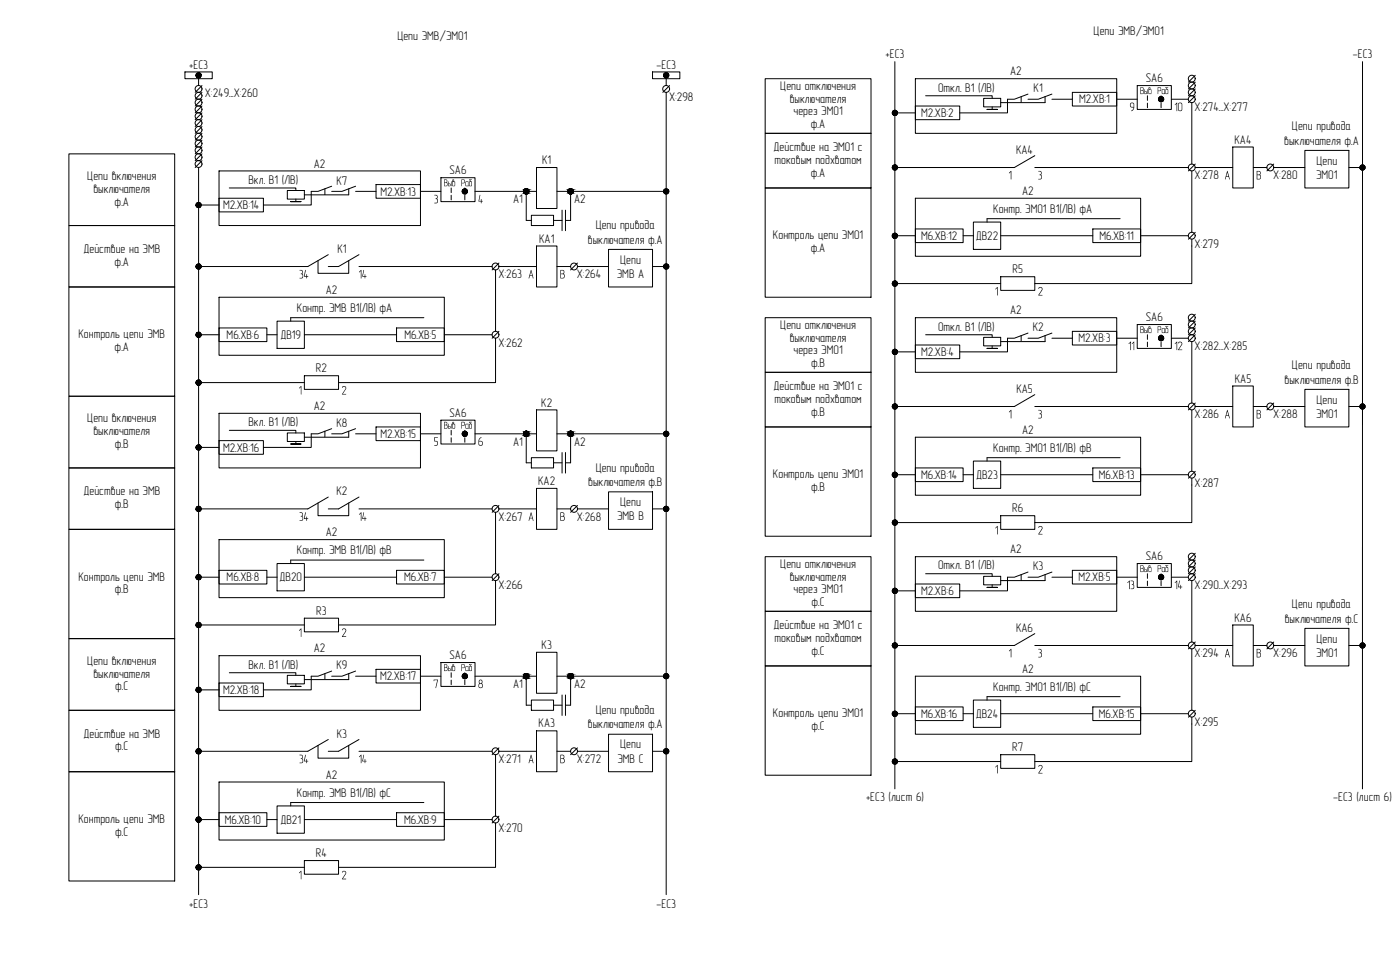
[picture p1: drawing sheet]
<svg xmlns="http://www.w3.org/2000/svg" width="410mm" height="287mm" viewBox="0 0 410 287" stroke-linecap="round" stroke-linejoin="round" font-family="sans-serif">
<defs><g id="words">
<g font-size="3.7">
<text x="116.4" y="11.8">Цепи ЭМВ/ЭМО1</text>
<text x="320.4" y="10.3">Цепи ЭМВ/ЭМО1</text>
<text x="259.4" y="17.1">+EC3</text>
<text x="396.4" y="17.1">-EC3</text>
<text x="55.5" y="20.1">+EC3</text>
<text x="192.4" y="20.1">-EC3</text>
<text x="296" y="22.1">A2</text>
<text x="60" y="28.6">X:249...X:260</text>
<text x="196" y="29.6">X:298</text>
<text x="228.6" y="26.3">Цепи отключения</text>
<text x="274.8" y="26.8">Откл. B1 (ЛВ)</text>
<text x="302.8" y="27.1">K1</text>
<text x="335.7" y="24.1">SA6</text>
<text x="231.4" y="30.1">выключателя</text>
<text x="232.5" y="33.8">через ЭМО1</text>
<text x="269.9" y="34.3">М2.XВ:2</text>
<text x="316.2" y="30.3">М2.XВ:1</text>
<text x="330.9" y="32.6">9</text>
<text x="344" y="32.6">10</text>
<text x="350" y="32.6">X:274...X:277</text>
<text x="237.6" y="37.6">ф.А</text>
<text x="378.5" y="38.2">Цепи привода</text>
<text x="226.6" y="44.2">Действие на ЭМО1 с</text>
<text x="226.9" y="48">токовым подхватом</text>
<text x="297.7" y="45.1">KA4</text>
<text x="361.7" y="42.1">KA4</text>
<text x="376.2" y="42.3">выключателя ф.А</text>
<text x="25.6" y="52.7">Цепи включения</text>
<text x="72.8" y="53.8">Вкл. B1 (ЛВ)</text>
<text x="92" y="49.1">A2</text>
<text x="131.7" y="51.1">SA6</text>
<text x="158.8" y="48.1">K1</text>
<text x="237.6" y="51.7">ф.А</text>
<text x="295.4" y="52.6">1</text>
<text x="304" y="52.6">3</text>
<text x="350" y="52.6">X:278</text>
<text x="358.7" y="52.6">А</text>
<text x="368" y="52.6">B</text>
<text x="373" y="52.6">X:280</text>
<text x="385.6" y="52.4">ЭМО1</text>
<text x="385.7" y="48.2">Цепи</text>
<text x="27.4" y="56.5">выключателя</text>
<text x="98.6" y="54.1">K7</text>
<text x="111.5" y="57.3">М2.XВ:13</text>
<text x="127.1" y="59.6">3</text>
<text x="140" y="59.6">4</text>
<text x="150.3" y="59.6">A1</text>
<text x="168.2" y="59.6">A2</text>
<text x="299.5" y="57.1">A2</text>
<text x="33.6" y="60.2">ф.А</text>
<text x="65.4" y="61.3">М2.XВ:14</text>
<text x="291" y="62.3">Контр. ЭМО1 В1(ЛВ) фА</text>
<text x="157.9" y="71.1">KA1</text>
<text x="172.2" y="71.3">выключателя ф.А</text>
<text x="174.5" y="67.2">Цепи привода</text>
<text x="226.5" y="70.1">Контроль цепи ЭМО1</text>
<text x="269.8" y="70.3">M6.XВ:12</text>
<text x="285.9" y="70.2">ДВ22</text>
<text x="322.1" y="70.3">M6.XВ:11</text>
<text x="24.4" y="74.1">Действие на ЭМВ</text>
<text x="33.6" y="77.8">ф.А</text>
<text x="98.8" y="74.1">K1</text>
<text x="181.7" y="77.2">Цепи</text>
<text x="237.6" y="73.8">ф.А</text>
<text x="350" y="72.6">X:279</text>
<text x="87.6" y="81.6">34</text>
<text x="105" y="81.6">14</text>
<text x="146" y="81.6">X:263</text>
<text x="154.7" y="81.6">А</text>
<text x="164" y="81.6">B</text>
<text x="169" y="81.6">X:264</text>
<text x="180.7" y="81.4">ЭМВ А</text>
<text x="296.6" y="80.1">R5</text>
<text x="95.5" y="86.1">A2</text>
<text x="291.4" y="86.6">1</text>
<text x="304" y="86.6">2</text>
<text x="87" y="91.3">Контр. ЭМВ В1(ЛВ) фА</text>
<text x="296" y="92.1">A2</text>
<text x="335.7" y="94.1">SA6</text>
<text x="23" y="99.1">Контроль цепи ЭМВ</text>
<text x="66.4" y="99.3">M6.XВ:6</text>
<text x="82.1" y="99.2">ДВ19</text>
<text x="118.5" y="99.3">M6.XВ:5</text>
<text x="146" y="101.6">X:262</text>
<text x="228.6" y="96.3">Цепи отключения</text>
<text x="231.4" y="100.1">выключателя</text>
<text x="274.8" y="96.8">Откл. B1 (ЛВ)</text>
<text x="302.6" y="97.1">K2</text>
<text x="316" y="100.3">М2.XВ:3</text>
<text x="33.6" y="102.8">ф.А</text>
<text x="232.5" y="103.8">через ЭМО1</text>
<text x="237.7" y="107.6">ф.В</text>
<text x="269.9" y="104.3">М2.XВ:4</text>
<text x="330.4" y="102.6">11</text>
<text x="344" y="102.6">12</text>
<text x="350" y="102.6">X:282...X:285</text>
<text x="92.6" y="109.1">R2</text>
<text x="361.8" y="112.1">KA5</text>
<text x="376.3" y="112.3">выключателя ф.В</text>
<text x="378.5" y="108.2">Цепи привода</text>
<text x="87.4" y="115.6">1</text>
<text x="100" y="115.6">2</text>
<text x="158.6" y="119.1">K2</text>
<text x="226.6" y="114.2">Действие на ЭМО1 с</text>
<text x="226.9" y="118">токовым подхватом</text>
<text x="297.8" y="115.1">KA5</text>
<text x="385.7" y="118.2">Цепи</text>
<text x="25.6" y="123.7">Цепи включения</text>
<text x="72.8" y="124.8">Вкл. B1 (ЛВ)</text>
<text x="92" y="120.1">A2</text>
<text x="98.6" y="125.1">K8</text>
<text x="131.7" y="122">SA6</text>
<text x="237.7" y="121.7">ф.В</text>
<text x="295.4" y="122.6">1</text>
<text x="304" y="122.6">3</text>
<text x="350" y="122.6">X:286</text>
<text x="358.7" y="122.6">А</text>
<text x="368" y="122.6">B</text>
<text x="373" y="122.6">X:288</text>
<text x="385.6" y="122.4">ЭМО1</text>
<text x="27.4" y="127.4">выключателя</text>
<text x="33.7" y="131.2">ф.B</text>
<text x="111.5" y="128.3">М2.XВ:15</text>
<text x="127.1" y="130.6">5</text>
<text x="140" y="130.6">6</text>
<text x="150.3" y="130.6">A1</text>
<text x="168.2" y="130.6">A2</text>
<text x="299.5" y="127.1">A2</text>
<text x="65.4" y="132.3">М2.XВ:16</text>
<text x="291" y="132.3">Контр. ЭМО1 В1(ЛВ) фВ</text>
<text x="157.7" y="142.1">KA2</text>
<text x="172.3" y="142.3">выключателя ф.В</text>
<text x="174.5" y="138.2">Цепи привода</text>
<text x="226.5" y="140.1">Контроль цепи ЭМО1</text>
<text x="237.7" y="143.8">ф.В</text>
<text x="269.9" y="140.3">M6.XВ:14</text>
<text x="286" y="140.2">ДВ23</text>
<text x="321.9" y="140.3">M6.XВ:13</text>
<text x="350" y="142.6">X:287</text>
<text x="24.4" y="145.1">Действие на ЭМВ</text>
<text x="33.7" y="148.8">ф.B</text>
<text x="98.6" y="145.1">K2</text>
<text x="181.7" y="148.2">Цепи</text>
<text x="87.6" y="152.6">34</text>
<text x="105" y="152.6">14</text>
<text x="146" y="152.6">X:267</text>
<text x="154.7" y="152.6">А</text>
<text x="164" y="152.6">B</text>
<text x="169" y="152.6">X:268</text>
<text x="180.8" y="152.4">ЭМВ В</text>
<text x="296.6" y="150.1">R6</text>
<text x="95.5" y="157.1">A2</text>
<text x="291.4" y="156.6">1</text>
<text x="304" y="156.6">2</text>
<text x="87" y="162.4">Контр. ЭМВ В1(ЛВ) фВ</text>
<text x="228.6" y="166.3">Цепи отключения</text>
<text x="274.8" y="166.8">Откл. B1 (ЛВ)</text>
<text x="296" y="162.1">A2</text>
<text x="302.7" y="167">K3</text>
<text x="335.7" y="164">SA6</text>
<text x="23" y="170.1">Контроль цепи ЭМВ</text>
<text x="33.7" y="173.8">ф.B</text>
<text x="66.4" y="170.3">M6.XВ:8</text>
<text x="81.9" y="170.2">ДВ20</text>
<text x="118.4" y="170.3">M6.XВ:7</text>
<text x="146" y="172.6">X:266</text>
<text x="231.4" y="170.1">выключателя</text>
<text x="232.5" y="173.8">через ЭМО1</text>
<text x="316" y="170.3">М2.XВ:5</text>
<text x="330.1" y="172.6">13</text>
<text x="344" y="172.6">14</text>
<text x="350" y="172.6">X:290...X:293</text>
<text x="237.8" y="177.6">ф.C</text>
<text x="269.9" y="174.3">М2.XВ:6</text>
<text x="378.5" y="178.2">Цепи привода</text>
<text x="92.7" y="180">R3</text>
<text x="226.6" y="184.2">Действие на ЭМО1 с</text>
<text x="297.7" y="185.1">KA6</text>
<text x="361.7" y="182.1">KA6</text>
<text x="376.4" y="182.3">выключателя ф.С</text>
<text x="87.4" y="186.6">1</text>
<text x="92" y="191.1">A2</text>
<text x="100" y="186.6">2</text>
<text x="158.7" y="190.1">K3</text>
<text x="226.9" y="188">токовым подхватом</text>
<text x="237.8" y="191.7">ф.C</text>
<text x="385.7" y="188.2">Цепи</text>
<text x="25.6" y="194.7">Цепи включения</text>
<text x="72.8" y="195.8">Вкл. B1 (ЛВ)</text>
<text x="98.6" y="196">K9</text>
<text x="131.7" y="193">SA6</text>
<text x="295.4" y="192.6">1</text>
<text x="299.5" y="197">A2</text>
<text x="304" y="192.6">3</text>
<text x="350" y="192.6">X:294</text>
<text x="358.7" y="192.6">А</text>
<text x="368" y="192.6">B</text>
<text x="373" y="192.6">X:296</text>
<text x="385.6" y="192.4">ЭМО1</text>
<text x="27.4" y="198.4">выключателя</text>
<text x="33.8" y="202.2">ф.С</text>
<text x="65.4" y="203.3">М2.XВ:18</text>
<text x="111.4" y="199.3">М2.XВ:17</text>
<text x="126.9" y="201.6">7</text>
<text x="140" y="201.6">8</text>
<text x="150.3" y="201.6">A1</text>
<text x="168.2" y="201.6">A2</text>
<text x="291" y="202.3">Контр. ЭМО1 В1(ЛВ) фС</text>
<text x="174.5" y="209.2">Цепи привода</text>
<text x="157.8" y="213">KA3</text>
<text x="172.2" y="213.3">выключателя ф.А</text>
<text x="226.5" y="210.1">Контроль цепи ЭМО1</text>
<text x="237.8" y="213.8">ф.C</text>
<text x="269.9" y="210.3">M6.XВ:16</text>
<text x="285.9" y="210.2">ДВ24</text>
<text x="321.9" y="210.3">M6.XВ:15</text>
<text x="350" y="212.6">X:295</text>
<text x="24.4" y="216.1">Действие на ЭМВ</text>
<text x="33.8" y="219.8">ф.С</text>
<text x="98.7" y="216.1">K3</text>
<text x="181.7" y="219.2">Цепи</text>
<text x="296.6" y="220.1">R7</text>
<text x="87.6" y="223.5">34</text>
<text x="105" y="223.5">14</text>
<text x="146" y="223.6">X:271</text>
<text x="154.7" y="223.5">А</text>
<text x="164" y="223.5">B</text>
<text x="169" y="223.6">X:272</text>
<text x="180.9" y="223.4">ЭМВ С</text>
<text x="291.4" y="226.5">1</text>
<text x="304" y="226.5">2</text>
<text x="87" y="233.3">Контр. ЭМВ В1(ЛВ) фС</text>
<text x="95.5" y="228.1">A2</text>
<text x="253.7" y="234.7">+EC3 (лист 6)</text>
<text x="390.6" y="234.7">-EC3 (лист 6)</text>
<text x="23" y="241.1">Контроль цепи ЭМВ</text>
<text x="33.8" y="244.8">ф.С</text>
<text x="65.9" y="241.3">M6.XВ:10</text>
<text x="82.1" y="241.2">ДВ21</text>
<text x="118.4" y="241.3">M6.XВ:9</text>
<text x="146" y="243.5">X:270</text>
<text x="92.6" y="251.1">R4</text>
<text x="87.4" y="257.6">1</text>
<text x="100" y="257.6">2</text>
<text x="55.5" y="266">+EC3</text>
<text x="192.4" y="266">-EC3</text>
</g>
<g font-size="2.9">
<text x="334" y="27.6">Выв</text>
<text x="339" y="27.6">Раб</text>
<text x="130" y="54.5">Выв</text>
<text x="135" y="54.5">Раб</text>
<text x="334" y="97.6">Выв</text>
<text x="339" y="97.6">Раб</text>
<text x="130" y="125.6">Выв</text>
<text x="135" y="125.6">Раб</text>
<text x="334" y="167.6">Выв</text>
<text x="339" y="167.6">Раб</text>
<text x="130" y="196.6">Выв</text>
<text x="135" y="196.6">Раб</text>
</g>
</g></defs>
<g fill="none" stroke="#000" stroke-width=".29">
<path d="M262.2 18.1v213M399.2 18.1v213M54.2 21.1h8v2h-8zM58.2 22.1v3M59.2 25.1l-2 2M59.2 27.1l-2 2M59.2 29.1l-2 2M59.2 31.1l-2 2M59.2 33.1l-2 2M59.2 35.1l-2 2M59.2 37.1l-2 2M59.2 39.1l-2 2"/>
<path d="M191.2 21.1h8v2h-8zM195.2 22.1v3M195.2 27.1v234.9M196.2 25.1l-2 2M224.2 23.1h31v16h-31zM224.2 39.1h31v16h-31zM262.2 33.1h6M268.2 31.1h13v4h-13zM268.2 23.1h59v16h-59zM271.2 28h19.5v.8M288.2 28.8h5v2.5h-5zM290.7 31.3v.7"/>
<path d="M292.2 32h-3h3M299.2 28.3v1.7M301.2 27.6l-4 1.5h-2v4h-14M306.2 28.3v1.8h-13M308.2 27.6l-4 1.5h-3M308.2 29.1h6M314.2 27.1h13v4h-13zM327.2 29.1h6M333.2 25.1h10v6.9h-10zM336.2 28v1.4M336.2 30.2v1.3M340.2 28v1.4"/>
<path d="M340.2 30.2v1.3M343.2 29.1h5M349.2 30.1v18M350.2 22.1l-2 2M350.2 24.1l-2 2M350.2 26.1l-2 2M350.2 28.1l-2 2M20.2 45.1h31v21h-31zM58.2 49.1v212.9M59.2 41.1l-2 2M59.2 43.1l-2 2M59.2 45.1l-2 2"/>
<path d="M59.2 47.1l-2 2M64.2 58.1h13v4h-13zM64.2 50.1h59v16h-59zM67.2 55.1h19.5v.7M84.2 55.8h5v2.5h-5zM86.7 58.3v.8M88.2 59.1h-3h3M95.2 55.3v1.7M97.2 54.5l-4 1.6h-2v4h-14M102.2 55.3v1.8h-13M104.2 54.5l-4 1.6h-3M104.2 56.1h6"/>
<path d="M110.2 54.1h13v4h-13zM123.2 56.1h6M129.2 52.1h10v7h-10zM132.2 55.1v1.3M132.2 57.2v1.3M136.2 55.1v1.3M136.2 57.2v1.3M139.2 56.1h18M154.2 56.1v8.5h1.5M157.2 49.1h6v12h-6zM163.2 56.1h32M167.2 56.1v8.5h-1.5"/>
<path d="M224.2 55.1h31v32h-31zM268.2 58.1h66v17h-66zM303.2 45.6l-6 3.5h-35M303.2 49.1h45M349.2 50.1v18M350.2 49.1h11M350.2 48.1l-2 2M361.2 43.1h6v12h-6zM367.2 49.1h4M373.2 49.1h9.1M373.2 48.1l-2 2M382.3 44.1h12.9v11h-12.9z"/>
<path d="M395.2 49.1h4M20.2 66.1h31v18h-31zM58.2 60.1h6M93.2 76.3v3.8h9v-3.8M96.2 74.6l-6 3.5h-32M105.2 74.6l-6 3.5h-3M105.2 78.1h39M145.2 79.1v18M146.2 78.1h11M146.2 77l-2 2.1M155.7 63.1h6.5v3h-6.5zM157.2 72.1h6v12h-6z"/>
<path d="M162.2 64.6h2.5M163.2 78.1h4M164.7 61.6v6M165.7 61.6v6M169.2 78.1h9.1M169.2 77l-2 2.1M178.3 73h12.9v11.1h-12.9zM191.2 78.1h4M262.2 69h6M268.2 67.1h14v4h-14zM282.2 69h3M285.2 65h8v8h-8z"/>
<path d="M293.2 69h27M320.2 67.1h14v4h-14zM328.2 64.1h-39v.9M334.2 69h14M349.2 70.1v13h-46M350.2 68.1l-2 2M20.2 84.1h31v32h-31zM58.2 98h6M64.2 87.1h66v17h-66zM64.2 96.1h14v4h-14zM78.2 98h3M81.2 94.1h8v7.9h-8z"/>
<path d="M89.2 98h27M116.2 96.1h14v4h-14zM124.2 93.1h-39v1M130.2 98h14M145.2 99.1v13h-46M146.2 97.1l-2 2M224.2 93.1h31v16h-31zM262.2 83.1h31M268.2 93.1h59v16h-59zM271.2 98h19.5v.8M288.2 98.8h5v2.5h-5zM293.2 81h10v4.1h-10z"/>
<path d="M299.2 98.3v1.7M301.2 97.6l-4 1.5h-2v4h-14M306.2 98.3v1.8h-13M308.2 97.6l-4 1.5h-3M308.2 99.1h6M314.2 97.1h13v4h-13zM327.2 99.1h6M333.2 95.1h10v6.9h-10zM336.2 98v1.4M340.2 98v1.4M343.2 99.1h5M350.2 92.1l-2 2"/>
<path d="M350.2 94.1l-2 2M350.2 96.1l-2 1.9M350.2 98l-2 2.1M20.2 116.1h31v21h-31zM58.2 112.1h31M89.2 110h10v4h-10zM224.2 109.1h31v16h-31zM262.2 103.1h6M268.2 101.1h13v4h-13zM290.7 101.3v.7M292.2 102h-3h3M303.2 115.6l-6 3.5h-35"/>
<path d="M303.2 119.1h45M336.2 100.2v1.3M340.2 100.2v1.3M349.2 100.1v17.9M350.2 119.1h11M350.2 118l-2 2.1M361.2 113.1h6v12h-6zM367.2 119.1h4M373.2 119.1h9.1M373.2 118l-2 2.1M382.3 114h12.9v11.1h-12.9zM395.2 119.1h4"/>
<path d="M20.2 137.1h31v17.9h-31zM58.2 131h6M64.2 129.1h13v4h-13zM64.2 121.1h59v16h-59zM67.2 126h19.5v.8M84.2 126.8h5v2.5h-5zM86.7 129.3v.8M88.2 130.1h-3h3M95.2 126.3v1.7M97.2 125.6l-4 1.5h-2v3.9h-14M102.2 126.3v1.8h-13M104.2 125.6l-4 1.5h-3"/>
<path d="M104.2 127.1h6M110.2 125.1h13v4h-13zM123.2 127.1h6M129.2 123.1h10v7h-10zM132.2 126v1.4M132.2 128.2v1.3M136.2 126v1.4M136.2 128.2v1.3M139.2 127.1h18M154.2 127.1v8.5h1.5M155.7 134.1h6.5v3h-6.5zM157.2 120.1h6v12h-6z"/>
<path d="M162.2 135.6h2.5M163.2 127.1h32M164.7 132.5v6.1M165.7 132.5v6.1M167.2 127.1v8.5h-1.5M224.2 125.1h31v32h-31zM262.2 139h6M268.2 128.1h66v17h-66zM268.2 137.1h14v4h-14zM282.2 139h3M285.2 135h8v8h-8zM293.2 139h27"/>
<path d="M320.2 137.1h14v4h-14zM328.2 134.1h-39v.9M334.2 139h14M349.2 120.1v18M350.2 138.1l-2 2M20.2 155h31v32.1h-31zM64.2 158.1h66v17h-66zM93.2 147.3v3.7h9v-3.7M96.2 145.6l-6 3.5h-32M105.2 145.6l-6 3.5h-3M105.2 149.1h39M145.2 150.1v17.9"/>
<path d="M146.2 149.1h11M146.2 148.1l-2 2M157.2 143h6v12h-6zM163.2 149.1h4M169.2 149.1h9.1M169.2 148.1l-2 2M178.3 144.1h12.9v10.9h-12.9zM191.2 149.1h4M262.2 153.1h31M293.2 151h10v4h-10zM349.2 140.1v13h-46M58.2 169.1h6"/>
<path d="M64.2 167h14v4.1h-14zM78.2 169.1h3M81.2 165.1h8v8h-8zM89.2 169.1h27M116.2 167h14v4.1h-14zM124.2 164h-39v1.1M130.2 169.1h14M145.2 170.1v13h-46M146.2 168l-2 2.1M224.2 163h31v16.1h-31zM224.2 179.1h31v16h-31zM262.2 173.1h6"/>
<path d="M268.2 171.1h13v4h-13zM268.2 163h59v16.1h-59zM271.2 168h19.5v.8M288.2 168.8h5v2.5h-5zM290.7 171.3v.7M292.2 172h-3h3M299.2 168.3v1.7M301.2 167.6l-4 1.5h-2v4h-14M306.2 168.3v1.8h-13M308.2 167.6l-4 1.5h-3M308.2 169.1h6M314.2 167h13v4.1h-13z"/>
<path d="M327.2 169.1h6M333.2 165.1h10v6.9h-10zM336.2 168v1.4M336.2 170.2v1.3M340.2 168v1.4M340.2 170.2v1.3M343.2 169.1h5M349.2 170.1v17.9M350.2 162.1l-2 1.9M350.2 164l-2 2.1M350.2 166.1l-2 1.9M350.2 168l-2 2.1"/>
<path d="M20.2 187.1h31v20.9h-31zM58.2 183.1h31M64.2 192h59v16h-59zM67.2 197h19.5v.8M84.2 197.8h5v2.5h-5zM89.2 181.1h10v4h-10zM95.2 197.3v1.7M97.2 196.6l-4 1.5h-2v4h-14M102.2 197.3v1.8h-13M104.2 196.6l-4 1.5h-3M104.2 198.1h6M110.2 196h13v4h-13z"/>
<path d="M123.2 198.1h6M129.2 194.1h10v6.9h-10zM132.2 197v1.4M132.2 199.2v1.3M136.2 197v1.4M136.2 199.2v1.3M139.2 198.1h18M154.2 198.1v8.4h1.5M157.2 191.1h6v12h-6zM163.2 198.1h32M167.2 198.1v8.4h-1.5M224.2 195.1h31v32h-31z"/>
<path d="M268.2 198.1h66v17h-66zM303.2 185.6l-6 3.5h-35M303.2 189.1h45M349.2 190.1v17.9M350.2 189.1h11M350.2 188l-2 2.1M361.2 183.1h6v12h-6zM367.2 189.1h4M373.2 189.1h9.1M373.2 188l-2 2.1M382.3 184h12.9v11.1h-12.9zM395.2 189.1h4"/>
<path d="M20.2 208h31v18h-31zM58.2 202.1h6M64.2 200h13v4h-13zM86.7 200.3v.7M88.2 201h-3h3M93.2 218.3v3.8h9v-3.8M96.2 216.6l-6 3.5h-32M105.2 216.6l-6 3.5h-3M146.2 219.1l-2 1.9M155.7 205h6.5v3h-6.5zM157.2 214.1h6v11.9h-6zM162.2 206.5h2.5"/>
<path d="M164.7 203.6v6M165.7 203.6v6M169.2 219.1l-2 1.9M178.3 215.1h12.9v10.9h-12.9zM262.2 209h6M268.2 207.1h14v4h-14zM282.2 209h3M285.2 205h8v8h-8zM293.2 209h27M320.2 207.1h14v4h-14zM328.2 204h-39v1M334.2 209h14"/>
<path d="M349.2 210.1v13h-46M350.2 208l-2 2.1M20.2 226h31v32h-31zM64.2 229h66v17h-66zM64.2 238h14v4h-14zM81.2 236.1h8v8h-8zM105.2 220.1h39M116.2 238h14v4h-14zM124.2 235.1h-39v1M145.2 221v18.1M146.2 220.1h11M146.2 239.1l-2 1.9"/>
<path d="M163.2 220.1h4M169.2 220.1h9.1M191.2 220.1h4M262.2 223.1h31M293.2 221h10v4h-10zM58.2 240.1h6M58.2 254h31M78.2 240.1h3M89.2 252.1h10v4h-10zM89.2 240.1h27M130.2 240.1h14M145.2 241v13h-46"/>
<circle cx="58.2" cy="32" r="1.01"/>
<circle cx="58.2" cy="30" r="1.01"/>
<circle cx="58.2" cy="26" r="1.01"/>
<circle cx="58.2" cy="34" r="1.01"/>
<circle cx="58.2" cy="36" r="1.01"/>
<circle cx="58.2" cy="28.1" r="1.01"/>
<circle cx="58.2" cy="38" r="1.01"/>
<circle cx="195.2" cy="26" r="1.01"/>
<circle cx="349.2" cy="23" r="1.01"/>
<circle cx="349.2" cy="25.1" r="1.01"/>
<circle cx="349.2" cy="29.1" r="1.01"/>
<circle cx="349.2" cy="27" r="1.01"/>
<circle cx="58.2" cy="48" r="1.01"/>
<circle cx="58.2" cy="40" r="1.01"/>
<circle cx="58.2" cy="46.1" r="1.01"/>
<circle cx="58.2" cy="44" r="1.01"/>
<circle cx="58.2" cy="42" r="1.01"/>
<circle cx="154.2" cy="56" r=".75"/>
<circle cx="167.2" cy="56" r=".75"/>
<circle cx="349.2" cy="49.1" r="1.01"/>
<circle cx="372.2" cy="49.1" r="1.01"/>
<circle cx="145.2" cy="78.1" r="1.01"/>
<circle cx="168.2" cy="78.1" r="1.01"/>
<circle cx="349.2" cy="69" r="1.01"/>
<circle cx="145.2" cy="98" r="1.01"/>
<circle cx="349.2" cy="95.1" r="1.01"/>
<circle cx="349.2" cy="99.1" r="1.01"/>
<circle cx="349.2" cy="93" r="1.01"/>
<circle cx="349.2" cy="97" r="1.01"/>
<circle cx="349.2" cy="119.1" r="1.01"/>
<circle cx="372.2" cy="119.1" r="1.01"/>
<circle cx="154.2" cy="127.1" r=".75"/>
<circle cx="167.2" cy="127.1" r=".75"/>
<circle cx="349.2" cy="139" r="1.01"/>
<circle cx="145.2" cy="149" r="1.01"/>
<circle cx="168.2" cy="149" r="1.01"/>
<circle cx="145.2" cy="169" r="1.01"/>
<circle cx="349.2" cy="167" r="1.01"/>
<circle cx="349.2" cy="169" r="1.01"/>
<circle cx="349.2" cy="165" r="1.01"/>
<circle cx="349.2" cy="163" r="1.01"/>
<circle cx="154.2" cy="198" r=".75"/>
<circle cx="167.2" cy="198" r=".75"/>
<circle cx="349.2" cy="189.1" r="1.01"/>
<circle cx="372.2" cy="189.1" r="1.01"/>
<circle cx="349.2" cy="209" r="1.01"/>
<circle cx="145.2" cy="220" r="1.01"/>
<circle cx="168.2" cy="220" r="1.01"/>
<circle cx="145.2" cy="240" r="1.01"/>
</g>
<g fill="#000" stroke="#000" stroke-width=".29">
<path d="M154 56.8h.3zM154.1 55.3h.2zM167 56.8h.4zM167.1 55.3h.2zM154 127.8h.3zM154.1 126.3h.2zM167 127.8h.4zM167.1 126.3h.2zM154 198.8h.3zM154.1 197.3h.2zM167 198.8h.4zM167.1 197.3h.2z"/>
<path d="M57.5 21.8l-.1 .3h.8zM57.4 22.1h.8l-.7 .2zM57.5 22.3l.1 .2 .6-.4z"/>
<path d="M57.6 22.5l.1 .2 .5-.6zM58.2 22.1l-.3 .7-.2-.1zM58.2 22.1l-.3 .7h.3z"/>
<path d="M57.7 21.4l.5 .7-.3-.8zM57.7 21.4l.5 .7-.6-.5zM57.6 21.6l-.1 .2 .7 .3z"/>
<path d="M58.2 22.1v.7h.2zM58.2 22.1l.4 .6-.2 .1zM58.2 22.1l.4 .6 .2-.2z"/>
<path d="M58.4 21.3l-.2 .8 .4-.7zM58.2 21.3h.2l-.2 .8zM57.9 21.3l.3 .8v-.8z"/>
<path d="M58.2 22.1l.6 .4 .1-.2zM58.2 22.1h.7v.2z"/>
<path d="M58.2 22.1h.7v-.3zM58.2 22.1l.6-.5 .1 .2zM58.6 21.4l-.4 .7 .6-.5z"/>
<path d="M194.5 21.8l-.1 .3h.8zM194.4 22.1h.8l-.7 .2zM194.5 22.3l.1 .2 .6-.4z"/>
<path d="M194.6 22.5l.1 .2 .5-.6zM195.2 22.1l-.3 .7-.2-.1zM195.2 22.1l-.3 .7h.3z"/>
<path d="M194.7 21.4l.5 .7-.3-.8zM194.6 21.6l.1-.2 .5 .7zM194.6 21.6l-.1 .2 .7 .3z"/>
<path d="M195.2 22.1v.7h.2zM195.2 22.1l.4 .6-.2 .1zM195.2 22.1l.4 .6 .2-.2z"/>
<path d="M195.4 21.3l-.2 .8 .4-.7zM195.2 21.3h.2l-.2 .8zM194.9 21.3l.3 .8v-.8z"/>
<path d="M195.2 22.1l.6 .4 .1-.2zM195.2 22.1h.7v.2z"/>
<path d="M195.2 22.1h.7v-.3zM195.2 22.1l.6-.5 .1 .2zM195.6 21.4l-.4 .7 .6-.5z"/>
<path d="M261.5 32.8l-.1 .3h.8zM261.4 33.1h.8l-.7 .2zM261.5 33.3l.1 .2 .6-.4z"/>
<path d="M261.6 33.5l.1 .2 .5-.6zM262.2 33.1l-.3 .7-.2-.1zM262.2 33.1l-.3 .7h.3z"/>
<path d="M261.7 32.5l.5 .6-.3-.8zM261.6 32.6l.1-.1 .5 .6zM261.6 32.6l-.1 .2 .7 .3z"/>
<path d="M262.2 33.1v.7h.2zM262.2 33.1l.4 .6-.2 .1zM262.2 33.1l.4 .6 .2-.2z"/>
<path d="M262.4 32.3l-.2 .8 .4-.6zM262.2 32.3h.2l-.2 .8zM261.9 32.3l.3 .8v-.8z"/>
<path d="M262.2 33.1l.6 .4 .1-.2zM262.2 33.1h.7v.2z"/>
<path d="M262.2 33.1h.7v-.3zM262.2 33.1l.6-.5 .1 .2zM262.6 32.5l-.4 .6 .6-.5z"/>
<path d="M339.5 28.8l-.1 .3h.8zM339.4 29.1h.8l-.7 .2zM339.5 29.3l.1 .2 .6-.4z"/>
<path d="M339.6 29.5l.1 .2 .5-.6zM340.2 29.1l-.3 .7-.2-.1zM340.2 29.1l-.3 .7h.3z"/>
<path d="M339.7 28.5l.5 .6-.3-.8zM339.7 28.5l.5 .6-.6-.5zM339.6 28.6l-.1 .2 .7 .3z"/>
<path d="M340.2 29.1v.7h.2zM340.2 29.1l.4 .6-.2 .1zM340.2 29.1l.4 .6 .2-.2z"/>
<path d="M340.4 28.3l-.2 .8 .4-.6zM340.2 28.3h.2l-.2 .8zM339.9 28.3l.3 .8v-.8z"/>
<path d="M340.2 29.1l.6 .4 .1-.2zM340.2 29.1h.7v.2z"/>
<path d="M340.2 29.1h.7v-.3zM340.2 29.1l.6-.5 .1 .2zM340.6 28.5l-.4 .6 .6-.5z"/>
<path d="M57.5 59.8l-.1 .3h.8zM57.4 60.1h.8l-.7 .2zM57.5 60.3l.1 .2 .6-.4z"/>
<path d="M57.7 59.5l.5 .6-.3-.7zM57.6 59.6l.1-.1 .5 .6zM57.6 59.6l-.1 .2 .7 .3z"/>
<path d="M58.4 59.4l-.2 .7 .4-.6zM58.2 59.3l.2 .1-.2 .7zM57.9 59.4l.3 .7v-.8z"/>
<path d="M135.5 55.8l-.1 .3h.8zM135.4 56.1h.8l-.7 .2zM135.5 56.3l.1 .2 .6-.4z"/>
<path d="M135.6 56.5l.1 .2 .5-.6zM136.2 56.1l-.3 .7-.2-.1zM136.2 56.1l-.3 .7h.3z"/>
<path d="M135.7 55.5l.5 .6-.3-.7zM135.6 55.6l.1-.1 .5 .6zM135.6 55.6l-.1 .2 .7 .3z"/>
<path d="M136.2 56.1v.7h.2zM136.2 56.1l.4 .6-.2 .1zM136.2 56.1l.4 .6 .2-.2z"/>
<path d="M136.4 55.4l-.2 .7 .4-.6zM136.2 55.3l.2 .1-.2 .7zM135.9 55.4l.3 .7v-.8z"/>
<path d="M136.2 56.1l.6 .4 .1-.2zM136.2 56.1h.7v.2z"/>
<path d="M136.2 56.1h.7v-.3zM136.2 56.1l.6-.5 .1 .2zM136.6 55.5l-.4 .6 .6-.5z"/>
<path d="M154 56.8h.3zM154.1 56.8h.2z"/>
<path d="M154.1 55.3h.2zM154 55.3h.3z"/>
<path d="M154 55.3l.4 .1zM153.9 55.4h.5z"/>
<path d="M153.9 55.4h.6zM153.9 55.4h.6z"/>
<path d="M153.9 56.8h.5zM153.9 56.8h.4z"/>
<path d="M153.9 55.4h.7zM153.8 55.4h.8z"/>
<path d="M153.9 56.8h.6zM153.9 56.8h.5z"/>
<path d="M153.8 55.4h.8zM153.8 55.4h.8z"/>
<path d="M153.8 56.7h.8zM153.8 56.7l.7 .1z"/>
<path d="M153.8 55.4l.9 .1zM153.8 55.4l.9 .1z"/>
<path d="M153.8 56.7h.8zM153.8 56.7h.8z"/>
<path d="M153.7 55.5h1zM153.7 55.5h1z"/>
<path d="M153.7 56.6h1zM153.7 56.6l.9 .1z"/>
<path d="M153.6 55.5l1.2 .1zM153.6 55.6h1.2z"/>
<path d="M153.6 56.6h1.1zM153.6 56.6h1.1z"/>
<path d="M153.6 55.6h1.2zM153.6 55.6h1.2z"/>
<path d="M153.6 56.5h1.2zM153.6 56.5l1.1 .1z"/>
<path d="M153.5 55.6l1.3 .1zM153.5 55.6l1.3 .1z"/>
<path d="M153.5 56.5h1.3zM153.5 56.5h1.3z"/>
<path d="M153.5 55.7l1.4 .1zM153.5 55.7l1.4 .1z"/>
<path d="M153.5 56.4h1.3zM153.5 56.4l1.3 .1z"/>
<path d="M153.5 55.8h1.4zM153.5 55.8h1.4z"/>
<path d="M153.5 56.3h1.4zM153.5 56.3l1.3 .1z"/>
<path d="M153.5 55.8l1.4 .1zM153.5 55.8l1.4 .1z"/>
<path d="M153.5 56.3h1.4zM153.5 56.3h1.4z"/>
<path d="M153.4 55.9l1.5 .1zM153.4 55.9l1.5 .1z"/>
<path d="M153.4 56l1.5 .1zM153.4 56l1.5 .1z"/>
<path d="M153.4 56.1l1.5 .1zM153.4 56.1l1.5 .1z"/>
<path d="M153.4 56.2h1.5zM153.4 56.2l1.5 .1z"/>
<path d="M153.4 56.1h1.5zM153.4 56.1h1.5z"/>
<path d="M167 56.8h.3zM167.1 56.8h.2z"/>
<path d="M167.1 55.3h.3zM167 55.3h.4z"/>
<path d="M167 55.3l.4 .1zM166.9 55.4h.5z"/>
<path d="M166.9 55.4h.6zM166.9 55.4h.6z"/>
<path d="M166.9 56.8h.5zM166.9 56.8h.5z"/>
<path d="M166.9 55.4h.7zM166.8 55.4h.8z"/>
<path d="M166.9 56.8h.6zM166.9 56.8h.5z"/>
<path d="M166.8 55.4h.8zM166.7 55.4h.9z"/>
<path d="M166.8 56.7h.8zM166.8 56.7l.7 .1z"/>
<path d="M166.7 55.4l1 .1zM166.7 55.4l1 .1z"/>
<path d="M166.7 56.7h.9zM166.7 56.7h.9z"/>
<path d="M166.7 55.5h1zM166.7 55.5h1z"/>
<path d="M166.7 56.6h1zM166.7 56.6l.9 .1z"/>
<path d="M166.6 55.5l1.2 .1zM166.6 55.6h1.2z"/>
<path d="M166.6 56.6h1.1zM166.6 56.6h1.1z"/>
<path d="M166.6 55.6h1.2zM166.6 55.6h1.2z"/>
<path d="M166.6 56.5h1.2zM166.6 56.5l1.1 .1z"/>
<path d="M166.6 55.6l1.2 .1zM166.6 55.6l1.2 .1z"/>
<path d="M166.6 56.5h1.2zM166.6 56.5h1.2z"/>
<path d="M166.5 55.7l1.4 .1zM166.5 55.7l1.4 .1z"/>
<path d="M166.5 56.4h1.3zM166.5 56.4l1.3 .1z"/>
<path d="M166.5 55.8h1.4zM166.5 55.8h1.4z"/>
<path d="M166.5 56.3h1.4zM166.5 56.3l1.3 .1z"/>
<path d="M166.5 55.8l1.4 .1zM166.5 55.8l1.4 .1z"/>
<path d="M166.5 56.3h1.4zM166.5 56.3h1.4z"/>
<path d="M166.5 55.9l1.4 .1zM166.5 55.9l1.4 .1z"/>
<path d="M166.4 56l1.5 .1zM166.4 56l1.5 .1z"/>
<path d="M166.4 56.1l1.5 .1zM166.4 56.1l1.5 .1z"/>
<path d="M166.5 56.2h1.4zM166.5 56.2l1.4 .1z"/>
<path d="M166.4 56.1h1.5zM166.4 56.1h1.5z"/>
<path d="M194.5 55.8l-.1 .3h.8zM194.4 56.1h.8l-.7 .2zM194.5 56.3l.1 .2 .6-.4z"/>
<path d="M194.6 56.5l.1 .2 .5-.6zM195.2 56.1l-.3 .7-.2-.1zM195.2 56.1l-.3 .7h.3z"/>
<path d="M194.7 55.5l.5 .6-.3-.7zM194.6 55.6l.1-.1 .5 .6zM194.6 55.6l-.1 .2 .7 .3z"/>
<path d="M195.2 56.1v.7h.2zM195.2 56.1l.4 .6-.2 .1zM195.2 56.1l.4 .6 .2-.2z"/>
<path d="M195.4 55.4l-.2 .7 .4-.6zM195.2 55.3l.2 .1-.2 .7zM194.9 55.4l.3 .7v-.8z"/>
<path d="M195.2 56.1l.6 .4 .1-.2zM195.2 56.1h.7v.2z"/>
<path d="M195.2 56.1h.7v-.3zM195.2 56.1l.6-.5 .1 .2zM195.6 55.5l-.4 .6 .6-.5z"/>
<path d="M261.5 48.8l-.1 .3h.8zM261.4 49.1h.8l-.7 .2zM261.5 49.3l.1 .2 .6-.4z"/>
<path d="M261.6 49.5l.1 .2 .5-.6zM262.2 49.1l-.3 .7-.2-.1zM262.2 49.1l-.3 .7h.3z"/>
<path d="M261.7 48.5l.5 .6-.3-.8zM261.7 48.5l.5 .6-.6-.5zM261.6 48.6l-.1 .2 .7 .3z"/>
<path d="M262.2 49.1v.7h.2zM262.2 49.1l.4 .6-.2 .1zM262.2 49.1l.4 .6 .2-.2z"/>
<path d="M262.4 48.3l-.2 .8 .4-.6zM262.2 48.3h.2l-.2 .8zM261.9 48.3l.3 .8v-.8z"/>
<path d="M262.2 49.1l.6 .4 .1-.2zM262.2 49.1h.7v.2z"/>
<path d="M262.2 49.1h.7v-.3zM262.2 49.1l.6-.5 .1 .2zM262.6 48.5l-.4 .6 .6-.5z"/>
<path d="M398.5 48.8l-.1 .3h.8zM398.4 49.1h.8l-.7 .2zM398.5 49.3l.1 .2 .6-.4z"/>
<path d="M398.6 49.5l.1 .2 .5-.6zM399.2 49.1l-.3 .7-.2-.1zM399.2 49.1l-.3 .7h.3z"/>
<path d="M398.7 48.5l.5 .6-.3-.8zM398.7 48.5l.5 .6-.6-.5zM398.6 48.6l-.1 .2 .7 .3z"/>
<path d="M399.2 49.1v.7h.2zM399.2 49.1l.4 .6-.2 .1zM399.2 49.1l.4 .6 .2-.2z"/>
<path d="M399.4 48.3l-.2 .8 .4-.6zM399.2 48.3h.2l-.2 .8zM398.9 48.3l.3 .8v-.8z"/>
<path d="M399.2 49.1l.6 .4 .1-.2zM399.2 49.1h.7v.2z"/>
<path d="M399.2 49.1h.7v-.3zM399.2 49.1l.6-.5 .1 .2zM399.6 48.5l-.4 .6 .6-.5z"/>
<path d="M57.5 77.8l-.1 .3h.8zM57.4 78.1h.8l-.7 .2zM57.5 78.3l.1 .2 .6-.4z"/>
<path d="M57.6 60.5l.1 .2 .5-.6zM58.2 60.1l-.3 .7-.2-.1zM58.2 60.1l-.3 .7h.3z"/>
<path d="M57.6 78.5l.1 .2 .5-.6zM58.2 78.1l-.3 .7-.2-.1zM58.2 78.1l-.3 .7h.3z"/>
<path d="M57.7 77.5l.5 .6-.3-.8zM57.7 77.5l.5 .6-.6-.5zM57.6 77.6l-.1 .2 .7 .3z"/>
<path d="M58.2 60.1v.7h.2zM58.2 60.1l.4 .6-.2 .1zM58.2 60.1l.4 .6 .2-.2z"/>
<path d="M58.2 78.1v.7h.2zM58.2 78.1l.4 .6-.2 .1zM58.2 78.1l.4 .6 .2-.2z"/>
<path d="M58.4 77.3l-.2 .8 .4-.6zM58.2 77.3h.2l-.2 .8zM57.9 77.3l.3 .8v-.8z"/>
<path d="M58.2 60.1l.6 .4 .1-.2zM58.2 60.1h.7v.2z"/>
<path d="M58.2 78.1l.6 .4 .1-.2zM58.2 78.1h.7v.2z"/>
<path d="M58.2 60.1h.7v-.3zM58.2 60.1l.6-.5 .1 .2zM58.6 59.5l-.4 .6 .6-.5z"/>
<path d="M58.2 78.1h.7v-.3zM58.2 78.1l.6-.5 .1 .2zM58.6 77.5l-.4 .6 .6-.5z"/>
<path d="M194.5 77.8l-.1 .3h.8zM194.4 78.1h.8l-.7 .2zM194.5 78.3l.1 .2 .6-.4z"/>
<path d="M194.6 78.5l.1 .2 .5-.6zM195.2 78.1l-.3 .7-.2-.1zM195.2 78.1l-.3 .7h.3z"/>
<path d="M194.7 77.5l.5 .6-.3-.8zM194.7 77.5l.5 .6-.6-.5zM194.6 77.6l-.1 .2 .7 .3z"/>
<path d="M195.2 78.1v.7h.2zM195.2 78.1l.4 .6-.2 .1zM195.2 78.1l.4 .6 .2-.2z"/>
<path d="M195.4 77.3l-.2 .8 .4-.6zM195.2 77.3h.2l-.2 .8zM194.9 77.3l.3 .8v-.8z"/>
<path d="M195.2 78.1l.6 .4 .1-.2zM195.2 78.1h.7v.2z"/>
<path d="M195.2 78.1h.7v-.3zM195.2 78.1l.6-.5 .1 .2zM195.6 77.5l-.4 .6 .6-.5z"/>
<path d="M261.4 68.8v.2h.8zM261.4 69h.8l-.8 .3zM261.4 69.3l.2 .2 .6-.5z"/>
<path d="M261.6 69.5l.1 .2 .5-.7zM262.2 69l-.3 .8-.2-.1zM262.2 69l-.3 .8h.3z"/>
<path d="M261.7 68.5l.5 .5-.3-.7zM261.6 68.6l.1-.1 .5 .5zM261.6 68.6l-.2 .2 .8 .2z"/>
<path d="M262.2 69v.8h.2zM262.2 69l.4 .7-.2 .1zM262.2 69l.4 .7 .2-.2z"/>
<path d="M262.4 68.3l-.2 .7 .4-.5zM262.2 68.3h.2l-.2 .7zM261.9 68.3l.3 .7v-.7z"/>
<path d="M262.2 69l.6 .5 .1-.2zM262.2 69h.7v.3z"/>
<path d="M262.2 69h.7v-.2zM262.2 69l.6-.4 .1 .2zM262.6 68.5l-.4 .5 .6-.4z"/>
<path d="M57.5 97.8l-.1 .2h.8zM57.4 98h.8l-.7 .3zM57.5 98.3l.1 .2 .6-.5z"/>
<path d="M57.6 98.5l.1 .2 .5-.7zM58.2 98l-.3 .8-.2-.1zM58.2 98l-.3 .8h.3z"/>
<path d="M57.7 97.5l.5 .5-.3-.7zM57.7 97.5l.5 .5-.6-.4zM57.6 97.6l-.1 .2 .7 .2z"/>
<path d="M58.2 98v.8h.2zM58.2 98l.4 .7-.2 .1zM58.2 98l.4 .7 .2-.2z"/>
<path d="M58.4 97.3l-.2 .7 .4-.5zM58.2 97.3h.2l-.2 .7zM57.9 97.3l.3 .7v-.7z"/>
<path d="M58.2 98l.6 .5 .1-.2zM58.2 98h.7v.3z"/>
<path d="M58.2 98h.7v-.2zM58.2 98l.6-.4 .1 .2zM58.6 97.5l-.4 .5 .6-.4z"/>
<path d="M261.5 82.8l-.1 .3h.8zM261.4 83.1h.8l-.7 .2zM261.5 83.3l.1 .2 .6-.4z"/>
<path d="M261.6 83.5l.1 .2 .5-.6zM262.2 83.1l-.3 .7-.2-.1zM262.2 83.1l-.3 .7h.3z"/>
<path d="M261.7 82.4l.5 .7-.3-.8zM261.7 82.4l.5 .7-.6-.5zM261.6 82.6l-.1 .2 .7 .3z"/>
<path d="M262.2 83.1v.7h.2zM262.2 83.1l.4 .6-.2 .1zM262.2 83.1l.4 .6 .2-.2z"/>
<path d="M262.4 82.3l-.2 .8 .4-.7zM262.2 82.3h.2l-.2 .8zM261.9 82.3l.3 .8v-.8z"/>
<path d="M262.2 83.1l.6 .4 .1-.2zM262.2 83.1h.7v.2z"/>
<path d="M262.2 83.1h.7v-.3zM262.2 83.1l.6-.5 .1 .2zM262.6 82.4l-.4 .7 .6-.5z"/>
<path d="M339.5 98.8l-.1 .3h.8zM339.4 99.1h.8l-.7 .2zM339.5 99.3l.1 .2 .6-.4z"/>
<path d="M339.6 99.5l.1 .2 .5-.6zM340.2 99.1l-.3 .7-.2-.1zM340.2 99.1l-.3 .7h.3z"/>
<path d="M339.7 98.4l.5 .7-.3-.8zM339.7 98.4l.5 .7-.6-.5zM339.6 98.6l-.1 .2 .7 .3z"/>
<path d="M340.2 99.1v.7h.2zM340.2 99.1l.4 .6-.2 .1zM340.2 99.1l.4 .6 .2-.2z"/>
<path d="M340.4 98.3l-.2 .8 .4-.7zM340.2 98.3h.2l-.2 .8zM339.9 98.3l.3 .8v-.8z"/>
<path d="M340.2 99.1l.6 .4 .1-.2zM340.2 99.1h.7v.2z"/>
<path d="M340.2 99.1h.7v-.3zM340.2 99.1l.6-.5 .1 .2zM340.6 98.4l-.4 .7 .6-.5z"/>
<path d="M57.5 111.8l-.1 .3h.8zM57.4 112.1h.8l-.7 .2zM57.5 112.3l.1 .2 .6-.4z"/>
<path d="M57.6 112.5l.1 .2 .5-.6zM58.2 112.1l-.3 .7-.2-.1zM58.2 112.1l-.3 .7h.3z"/>
<path d="M57.7 111.4l.5 .7-.3-.8zM57.7 111.4l.5 .7-.6-.5zM57.6 111.6l-.1 .2 .7 .3z"/>
<path d="M58.2 112.1v.7h.2zM58.2 112.1l.4 .6-.2 .1zM58.2 112.1l.4 .6 .2-.2z"/>
<path d="M58.4 111.3l-.2 .8 .4-.7zM58.2 111.3h.2l-.2 .8zM57.9 111.3l.3 .8v-.8z"/>
<path d="M58.2 112.1l.6 .4 .1-.2zM58.2 112.1h.7v.2z"/>
<path d="M58.2 112.1h.7v-.3zM58.2 112.1l.6-.5 .1 .2zM58.6 111.4l-.4 .7 .6-.5z"/>
<path d="M261.5 102.8l-.1 .3h.8zM261.4 103.1h.8l-.7 .2zM261.5 103.3l.1 .2 .6-.4z"/>
<path d="M261.5 118.8l-.1 .3h.8zM261.4 119.1h.8l-.7 .2zM261.5 119.3l.1 .2 .6-.4z"/>
<path d="M261.6 103.5l.1 .2 .5-.6zM262.2 103.1l-.3 .7-.2-.1zM262.2 103.1l-.3 .7h.3z"/>
<path d="M261.6 119.5l.1 .2 .5-.6zM262.2 119.1l-.3 .7-.2-.1zM262.2 119.1l-.3 .7h.3z"/>
<path d="M261.7 102.4l.5 .7-.3-.8zM261.7 102.4l.5 .7-.6-.5zM261.6 102.6l-.1 .2 .7 .3z"/>
<path d="M261.7 118.5l.5 .6-.3-.8zM261.7 118.5l.5 .6-.6-.5zM261.6 118.6l-.1 .2 .7 .3z"/>
<path d="M262.2 103.1v.7h.2zM262.2 103.1l.4 .6-.2 .1zM262.2 103.1l.4 .6 .2-.2z"/>
<path d="M262.2 119.1v.7h.2zM262.2 119.1l.4 .6-.2 .1zM262.2 119.1l.4 .6 .2-.2z"/>
<path d="M262.4 102.3l-.2 .8 .4-.7zM262.2 102.3h.2l-.2 .8zM261.9 102.3l.3 .8v-.8z"/>
<path d="M262.4 118.3l-.2 .8 .4-.6zM262.2 118.3h.2l-.2 .8zM261.9 118.3l.3 .8v-.8z"/>
<path d="M262.2 103.1l.6 .4 .1-.2zM262.2 103.1h.7v.2z"/>
<path d="M262.2 119.1l.6 .4 .1-.2zM262.2 119.1h.7v.2z"/>
<path d="M262.2 103.1h.7v-.3zM262.2 103.1l.6-.5 .1 .2zM262.6 102.4l-.4 .7 .6-.5z"/>
<path d="M262.2 119.1h.7v-.3zM262.2 119.1l.6-.5 .1 .2zM262.6 118.5l-.4 .6 .6-.5z"/>
<path d="M398.5 118.8l-.1 .3h.8zM398.4 119.1h.8l-.7 .2zM398.5 119.3l.1 .2 .6-.4z"/>
<path d="M398.6 119.5l.1 .2 .5-.6zM399.2 119.1l-.3 .7-.2-.1zM399.2 119.1l-.3 .7h.3z"/>
<path d="M398.7 118.5l.5 .6-.3-.8zM398.7 118.5l.5 .6-.6-.5zM398.6 118.6l-.1 .2 .7 .3z"/>
<path d="M399.2 119.1v.7h.2zM399.2 119.1l.4 .6-.2 .1zM399.2 119.1l.4 .6 .2-.2z"/>
<path d="M399.4 118.3l-.2 .8 .4-.6zM399.2 118.3h.2l-.2 .8zM398.9 118.3l.3 .8v-.8z"/>
<path d="M399.2 119.1l.6 .4 .1-.2zM399.2 119.1h.7v.2z"/>
<path d="M399.2 119.1h.7v-.3zM399.2 119.1l.6-.5 .1 .2zM399.6 118.5l-.4 .6 .6-.5z"/>
<path d="M57.5 130.8l-.1 .2h.8zM57.4 131h.8l-.7 .3zM57.5 131.3l.1 .2 .6-.5z"/>
<path d="M57.6 131.5l.1 .2 .5-.7zM58.2 131l-.3 .8-.2-.1zM58.2 131l-.3 .8h.3z"/>
<path d="M57.7 130.5l.5 .5-.3-.7zM57.7 130.5l.5 .5-.6-.4zM57.6 130.6l-.1 .2 .7 .2z"/>
<path d="M58.2 131v.8h.2zM58.2 131l.4 .7-.2 .1zM58.2 131l.4 .7 .2-.2z"/>
<path d="M58.4 130.3l-.2 .7 .4-.5zM58.2 130.3h.2l-.2 .7zM57.9 130.3l.3 .7v-.7z"/>
<path d="M58.2 131l.6 .5 .1-.2zM58.2 131h.7v.3z"/>
<path d="M58.2 131h.7v-.2zM58.2 131l.6-.4 .1 .2zM58.6 130.5l-.4 .5 .6-.4z"/>
<path d="M135.5 126.8l-.1 .3h.8zM135.4 127.1h.8l-.7 .2zM135.5 127.3l.1 .2 .6-.4z"/>
<path d="M135.6 127.5l.1 .2 .5-.6zM136.2 127.1l-.3 .7-.2-.1zM136.2 127.1l-.3 .7h.3z"/>
<path d="M135.7 126.5l.5 .6-.3-.8zM135.7 126.5l.5 .6-.6-.5zM135.6 126.6l-.1 .2 .7 .3z"/>
<path d="M136.2 127.1v.7h.2zM136.2 127.1l.4 .6-.2 .1zM136.2 127.1l.4 .6 .2-.2z"/>
<path d="M136.4 126.3l-.2 .8 .4-.6zM136.2 126.3h.2l-.2 .8zM135.9 126.3l.3 .8v-.8z"/>
<path d="M136.2 127.1l.6 .4 .1-.2zM136.2 127.1h.7v.2z"/>
<path d="M136.2 127.1h.7v-.3zM136.2 127.1l.6-.5 .1 .2zM136.6 126.5l-.4 .6 .6-.5z"/>
<path d="M154 127.8h.3zM154.1 127.8h.2z"/>
<path d="M154.1 126.3h.2zM154 126.3h.3z"/>
<path d="M154 126.3h.4zM153.9 126.3h.5z"/>
<path d="M153.9 126.3l.6 .1zM153.9 126.4h.6z"/>
<path d="M153.9 127.8h.5zM153.9 127.8h.4z"/>
<path d="M153.9 126.4h.7zM153.8 126.4h.8z"/>
<path d="M153.9 127.7h.6zM153.9 127.7l.5 .1z"/>
<path d="M153.8 126.4l.8 .1zM153.8 126.4l.8 .1z"/>
<path d="M153.8 127.7h.8zM153.8 127.7h.7z"/>
<path d="M153.8 126.5h.9zM153.7 126.5h1z"/>
<path d="M153.8 127.7h.8zM153.8 127.7h.8z"/>
<path d="M153.7 126.5h1zM153.7 126.5h1z"/>
<path d="M153.7 127.6h1zM153.7 127.6l.9 .1z"/>
<path d="M153.6 126.5l1.2 .1zM153.6 126.6h1.2z"/>
<path d="M153.6 127.6h1.1zM153.6 127.6h1.1z"/>
<path d="M153.6 126.6h1.2zM153.6 126.6h1.2z"/>
<path d="M153.6 127.5h1.2zM153.6 127.5l1.1 .1z"/>
<path d="M153.5 126.6l1.3 .1zM153.5 126.6l1.3 .1z"/>
<path d="M153.5 127.5h1.3zM153.5 127.5h1.3z"/>
<path d="M153.5 126.7l1.4 .1zM153.5 126.7l1.4 .1z"/>
<path d="M153.5 127.4h1.3zM153.5 127.4l1.3 .1z"/>
<path d="M153.5 126.8l1.4 .1zM153.5 126.8l1.4 .1z"/>
<path d="M153.5 127.3h1.4zM153.5 127.3l1.3 .1z"/>
<path d="M153.5 126.9h1.4zM153.5 126.9h1.4z"/>
<path d="M153.5 127.3h1.4zM153.5 127.3h1.4z"/>
<path d="M153.4 126.9l1.5 .1zM153.4 126.9l1.5 .1z"/>
<path d="M153.4 127l1.5 .1zM153.4 127l1.5 .1z"/>
<path d="M153.4 127.1l1.5 .1zM153.4 127.1l1.5 .1z"/>
<path d="M153.4 127.2h1.5zM153.4 127.2l1.5 .1z"/>
<path d="M153.4 127.1h1.5zM153.4 127.1h1.5z"/>
<path d="M167 127.8h.3zM167.1 127.8h.2z"/>
<path d="M167.1 126.3h.3zM167 126.3h.4z"/>
<path d="M167 126.3h.4zM166.9 126.3h.5z"/>
<path d="M166.9 126.3l.6 .1zM166.9 126.4h.6z"/>
<path d="M166.9 127.8h.5zM166.9 127.8h.5z"/>
<path d="M166.9 126.4h.7zM166.8 126.4h.8z"/>
<path d="M166.9 127.7h.6zM166.9 127.7l.5 .1z"/>
<path d="M166.8 126.4l.8 .1zM166.7 126.5h.9z"/>
<path d="M166.8 127.7h.8zM166.8 127.7h.7z"/>
<path d="M166.7 126.5h1zM166.7 126.5h1z"/>
<path d="M166.7 127.7h.9zM166.7 127.7h.9z"/>
<path d="M166.7 126.5h1zM166.7 126.5h1z"/>
<path d="M166.7 127.6h1zM166.7 127.6l.9 .1z"/>
<path d="M166.6 126.5l1.2 .1zM166.6 126.5l1.2 .1z"/>
<path d="M166.6 127.6h1.1zM166.6 127.6h1.1z"/>
<path d="M166.6 126.6h1.2zM166.6 126.6h1.2z"/>
<path d="M166.6 127.5h1.2zM166.6 127.5l1.1 .1z"/>
<path d="M166.6 126.6l1.2 .1zM166.6 126.6l1.2 .1z"/>
<path d="M166.6 127.5h1.2zM166.6 127.5h1.2z"/>
<path d="M166.5 126.7l1.4 .1zM166.5 126.7l1.4 .1z"/>
<path d="M166.5 127.4h1.3zM166.5 127.4l1.3 .1z"/>
<path d="M166.5 126.8l1.4 .1zM166.5 126.8l1.4 .1z"/>
<path d="M166.5 127.3h1.4zM166.5 127.3l1.3 .1z"/>
<path d="M166.5 126.9h1.4zM166.5 126.9h1.4z"/>
<path d="M166.5 127.3h1.4zM166.5 127.3h1.4z"/>
<path d="M166.5 126.9l1.4 .1zM166.5 126.9l1.4 .1z"/>
<path d="M166.4 127l1.5 .1zM166.4 127l1.5 .1z"/>
<path d="M166.4 127.1l1.5 .1zM166.4 127.1l1.5 .1z"/>
<path d="M166.5 127.2h1.4zM166.5 127.2l1.4 .1z"/>
<path d="M166.4 127.1h1.5zM166.4 127.1h1.5z"/>
<path d="M194.5 126.8l-.1 .3h.8zM194.4 127.1h.8l-.7 .2zM194.5 127.3l.1 .2 .6-.4z"/>
<path d="M194.6 127.5l.1 .2 .5-.6zM195.2 127.1l-.3 .7-.2-.1zM195.2 127.1l-.3 .7h.3z"/>
<path d="M194.7 126.5l.5 .6-.3-.8zM194.7 126.5l.5 .6-.6-.5zM194.6 126.6l-.1 .2 .7 .3z"/>
<path d="M195.2 127.1v.7h.2zM195.2 127.1l.4 .6-.2 .1zM195.2 127.1l.4 .6 .2-.2z"/>
<path d="M195.4 126.3l-.2 .8 .4-.6zM195.2 126.3h.2l-.2 .8zM194.9 126.3l.3 .8v-.8z"/>
<path d="M195.2 127.1l.6 .4 .1-.2zM195.2 127.1h.7v.2z"/>
<path d="M195.2 127.1h.7v-.3zM195.2 127.1l.6-.5 .1 .2zM195.6 126.5l-.4 .6 .6-.5z"/>
<path d="M261.4 138.8v.2h.8zM261.4 139h.8l-.8 .3zM261.4 139.3l.2 .2 .6-.5z"/>
<path d="M261.6 139.5l.1 .2 .5-.7zM262.2 139l-.3 .8-.2-.1zM262.2 139l-.3 .8h.3z"/>
<path d="M261.7 138.5l.5 .5-.3-.7zM261.7 138.5l.5 .5-.6-.4zM261.6 138.6l-.2 .2 .8 .2z"/>
<path d="M262.2 139v.8h.2zM262.2 139l.4 .7-.2 .1zM262.2 139l.4 .7 .2-.2z"/>
<path d="M262.4 138.3l-.2 .7 .4-.5zM262.2 138.3h.2l-.2 .7zM261.9 138.3l.3 .7v-.7z"/>
<path d="M262.2 139l.6 .5 .1-.2zM262.2 139h.7v.3z"/>
<path d="M262.2 139h.7v-.2zM262.2 139l.6-.4 .1 .2zM262.6 138.5l-.4 .5 .6-.4z"/>
<path d="M57.5 148.8l-.1 .3h.8zM57.4 149.1h.8l-.7 .2zM57.5 149.3l.1 .2 .6-.4z"/>
<path d="M57.6 149.5l.1 .2 .5-.6zM58.2 149.1l-.3 .7-.2-.1zM58.2 149.1l-.3 .7h.3z"/>
<path d="M57.7 148.4l.5 .7-.3-.8zM57.7 148.4l.5 .7-.6-.5zM57.6 148.6l-.1 .2 .7 .3z"/>
<path d="M58.2 149.1v.7h.2zM58.2 149.1l.4 .6-.2 .1zM58.2 149.1l.4 .6 .2-.2z"/>
<path d="M58.4 148.3l-.2 .8 .4-.7zM58.2 148.3h.2l-.2 .8zM57.9 148.3l.3 .8v-.8z"/>
<path d="M58.2 149.1l.6 .4 .1-.2zM58.2 149.1h.7v.2z"/>
<path d="M58.2 149.1h.7v-.3zM58.2 149.1l.6-.5 .1 .2zM58.6 148.4l-.4 .7 .6-.5z"/>
<path d="M194.5 148.8l-.1 .3h.8zM194.4 149.1h.8l-.7 .2zM194.5 149.3l.1 .2 .6-.4z"/>
<path d="M194.6 149.5l.1 .2 .5-.6zM195.2 149.1l-.3 .7-.2-.1zM195.2 149.1l-.3 .7h.3z"/>
<path d="M194.7 148.4l.5 .7-.3-.8zM194.6 148.6l.1-.2 .5 .7zM194.6 148.6l-.1 .2 .7 .3z"/>
<path d="M195.2 149.1v.7h.2zM195.2 149.1l.4 .6-.2 .1zM195.2 149.1l.4 .6 .2-.2z"/>
<path d="M195.4 148.3l-.2 .8 .4-.7zM195.2 148.3h.2l-.2 .8zM194.9 148.3l.3 .8v-.8z"/>
<path d="M195.2 149.1l.6 .4 .1-.2zM195.2 149.1h.7v.2z"/>
<path d="M195.2 149.1h.7v-.3zM195.2 149.1l.6-.5 .1 .2zM195.6 148.4l-.4 .7 .6-.5z"/>
<path d="M261.5 152.8l-.1 .3h.8zM261.4 153.1h.8l-.7 .2zM261.5 153.3l.1 .2 .6-.4z"/>
<path d="M261.6 153.5l.1 .2 .5-.6zM262.2 153.1l-.3 .7-.2-.1zM262.2 153.1l-.3 .7h.3z"/>
<path d="M261.7 152.4l.5 .7-.3-.8zM261.7 152.4l.5 .7-.6-.5zM261.6 152.6l-.1 .2 .7 .3z"/>
<path d="M262.2 153.1v.7h.2zM262.2 153.1l.4 .6-.2 .1zM262.2 153.1l.4 .6 .2-.2z"/>
<path d="M262.4 152.3l-.2 .8 .4-.7zM262.2 152.3h.2l-.2 .8zM261.9 152.3l.3 .8v-.8z"/>
<path d="M262.2 153.1l.6 .4 .1-.2zM262.2 153.1h.7v.2z"/>
<path d="M262.2 153.1h.7v-.3zM262.2 153.1l.6-.5 .1 .2zM262.6 152.4l-.4 .7 .6-.5z"/>
<path d="M57.5 168.8l-.1 .3h.8zM57.4 169.1h.8l-.7 .2zM57.5 169.3l.1 .2 .6-.4z"/>
<path d="M57.6 169.5l.1 .2 .5-.6zM58.2 169.1l-.3 .7-.2-.1zM58.2 169.1l-.3 .7h.3z"/>
<path d="M57.7 168.4l.5 .7-.3-.8zM57.7 168.4l.5 .7-.6-.5zM57.6 168.6l-.1 .2 .7 .3z"/>
<path d="M58.2 169.1v.7h.2zM58.2 169.1l.4 .6-.2 .1zM58.2 169.1l.4 .6 .2-.2z"/>
<path d="M58.4 168.3l-.2 .8 .4-.7zM58.2 168.3h.2l-.2 .8zM57.9 168.3l.3 .8v-.8z"/>
<path d="M58.2 169.1l.6 .4 .1-.2zM58.2 169.1h.7v.2z"/>
<path d="M58.2 169.1h.7v-.3zM58.2 169.1l.6-.5 .1 .2zM58.6 168.4l-.4 .7 .6-.5z"/>
<path d="M261.5 172.8l-.1 .3h.8zM261.4 173.1h.8l-.7 .2zM261.5 173.3l.1 .2 .6-.4z"/>
<path d="M261.6 173.5l.1 .2 .5-.6zM262.2 173.1l-.3 .7-.2-.1zM262.2 173.1l-.3 .7h.3z"/>
<path d="M261.7 172.4l.5 .7-.3-.8zM261.7 172.4l.5 .7-.6-.5zM261.6 172.6l-.1 .2 .7 .3z"/>
<path d="M262.2 173.1v.7h.2zM262.2 173.1l.4 .6-.2 .1zM262.2 173.1l.4 .6 .2-.2z"/>
<path d="M262.4 172.3l-.2 .8 .4-.7zM262.2 172.3h.2l-.2 .8zM261.9 172.3l.3 .8v-.8z"/>
<path d="M262.2 173.1l.6 .4 .1-.2zM262.2 173.1h.7v.2z"/>
<path d="M262.2 173.1h.7v-.3zM262.2 173.1l.6-.5 .1 .2zM262.6 172.4l-.4 .7 .6-.5z"/>
<path d="M339.5 168.8l-.1 .3h.8zM339.4 169.1h.8l-.7 .2zM339.5 169.3l.1 .2 .6-.4z"/>
<path d="M339.6 169.5l.1 .2 .5-.6zM340.2 169.1l-.3 .7-.2-.1zM340.2 169.1l-.3 .7h.3z"/>
<path d="M339.7 168.4l.5 .7-.3-.8zM339.7 168.4l.5 .7-.6-.5zM339.6 168.6l-.1 .2 .7 .3z"/>
<path d="M340.2 169.1v.7h.2zM340.2 169.1l.4 .6-.2 .1zM340.2 169.1l.4 .6 .2-.2z"/>
<path d="M340.4 168.3l-.2 .8 .4-.7zM340.2 168.3h.2l-.2 .8zM339.9 168.3l.3 .8v-.8z"/>
<path d="M340.2 169.1l.6 .4 .1-.2zM340.2 169.1h.7v.2z"/>
<path d="M340.2 169.1h.7v-.3zM340.2 169.1l.6-.5 .1 .2zM340.6 168.4l-.4 .7 .6-.5z"/>
<path d="M57.5 182.8l-.1 .3h.8zM57.4 183.1h.8l-.7 .2zM57.5 183.3l.1 .2 .6-.4z"/>
<path d="M57.6 183.5l.1 .2 .5-.6zM58.2 183.1l-.3 .7-.2-.1zM58.2 183.1l-.3 .7h.3z"/>
<path d="M57.7 182.4l.5 .7-.3-.8zM57.7 182.4l.5 .7-.6-.5zM57.6 182.6l-.1 .2 .7 .3z"/>
<path d="M58.2 183.1v.7h.2zM58.2 183.1l.4 .6-.2 .1zM58.2 183.1l.4 .6 .2-.2z"/>
<path d="M58.4 182.3l-.2 .8 .4-.7zM58.2 182.3h.2l-.2 .8zM57.9 182.3l.3 .8v-.8z"/>
<path d="M58.2 183.1l.6 .4 .1-.2zM58.2 183.1h.7v.2z"/>
<path d="M58.2 183.1h.7v-.3zM58.2 183.1l.6-.5 .1 .2zM58.6 182.4l-.4 .7 .6-.5z"/>
<path d="M135.5 197.8l-.1 .3h.8zM135.4 198.1h.8l-.7 .2zM135.5 198.3l.1 .2 .6-.4z"/>
<path d="M135.6 198.5l.1 .2 .5-.6zM136.2 198.1l-.3 .7-.2-.1zM136.2 198.1l-.3 .7h.3z"/>
<path d="M135.7 197.4l.5 .7-.3-.8zM135.7 197.4l.5 .7-.6-.5zM135.6 197.6l-.1 .2 .7 .3z"/>
<path d="M136.2 198.1v.7h.2zM136.2 198.1l.4 .6-.2 .1zM136.2 198.1l.4 .6 .2-.2z"/>
<path d="M136.4 197.3l-.2 .8 .4-.7zM136.2 197.3h.2l-.2 .8zM135.9 197.3l.3 .8v-.8z"/>
<path d="M136.2 198.1l.6 .4 .1-.2zM136.2 198.1h.7v.2z"/>
<path d="M136.2 198.1h.7v-.3zM136.2 198.1l.6-.5 .1 .2zM136.6 197.4l-.4 .7 .6-.5z"/>
<path d="M154 198.8h.3zM154.1 198.8h.2z"/>
<path d="M154.1 197.3h.2zM154 197.3h.3z"/>
<path d="M154 197.3h.4zM153.9 197.3h.5z"/>
<path d="M153.9 197.3l.6 .1zM153.9 197.4h.6z"/>
<path d="M153.9 198.8h.5zM153.9 198.8h.4z"/>
<path d="M153.9 197.4h.7zM153.8 197.4h.8z"/>
<path d="M153.9 198.7h.6zM153.9 198.7l.5 .1z"/>
<path d="M153.8 197.4h.8zM153.8 197.4h.8z"/>
<path d="M153.8 198.7h.8zM153.8 198.7h.7z"/>
<path d="M153.8 197.4l.9 .1zM153.7 197.5h1z"/>
<path d="M153.8 198.7h.8zM153.8 198.7h.8z"/>
<path d="M153.7 197.5h1zM153.7 197.5h1z"/>
<path d="M153.7 198.6h1zM153.7 198.6l.9 .1z"/>
<path d="M153.6 197.5l1.2 .1zM153.6 197.5l1.2 .1z"/>
<path d="M153.6 198.6h1.1zM153.6 198.6h1.1z"/>
<path d="M153.6 197.6l1.2 .1zM153.6 197.6l1.2 .1z"/>
<path d="M153.6 198.5h1.2zM153.6 198.5l1.1 .1z"/>
<path d="M153.5 197.7h1.3zM153.5 197.7h1.3z"/>
<path d="M153.5 198.5h1.3zM153.5 198.5h1.3z"/>
<path d="M153.5 197.7l1.4 .1zM153.5 197.7l1.4 .1z"/>
<path d="M153.5 198.4h1.3zM153.5 198.4l1.3 .1z"/>
<path d="M153.5 197.8h1.4zM153.5 197.8h1.4z"/>
<path d="M153.5 198.3h1.4zM153.5 198.3l1.3 .1z"/>
<path d="M153.5 197.8l1.4 .1zM153.5 197.8l1.4 .1z"/>
<path d="M153.5 198.3h1.4zM153.5 198.3h1.4z"/>
<path d="M153.4 197.9l1.5 .1zM153.4 197.9l1.5 .1z"/>
<path d="M153.4 198l1.5 .1zM153.4 198l1.5 .1z"/>
<path d="M153.4 198.1l1.5 .1zM153.4 198.1l1.5 .1z"/>
<path d="M153.4 198.2h1.5zM153.4 198.2l1.5 .1z"/>
<path d="M153.4 198.1h1.5zM153.4 198.1h1.5z"/>
<path d="M167 198.8h.3zM167.1 198.8h.2z"/>
<path d="M167.1 197.3h.3zM167 197.3h.4z"/>
<path d="M167 197.3h.4zM166.9 197.3h.5z"/>
<path d="M166.9 197.3l.6 .1zM166.9 197.4h.6z"/>
<path d="M166.9 198.8h.5zM166.9 198.8h.5z"/>
<path d="M166.9 197.4h.7zM166.8 197.4h.8z"/>
<path d="M166.9 198.7h.6zM166.9 198.7l.5 .1z"/>
<path d="M166.8 197.4h.8zM166.7 197.4h.9z"/>
<path d="M166.8 198.7h.8zM166.8 198.7h.7z"/>
<path d="M166.7 197.4l1 .1zM166.7 197.5h1z"/>
<path d="M166.7 198.7h.9zM166.7 198.7h.9z"/>
<path d="M166.7 197.5h1zM166.7 197.5h1z"/>
<path d="M166.7 198.6h1zM166.7 198.6l.9 .1z"/>
<path d="M166.6 197.5l1.2 .1zM166.6 197.5l1.2 .1z"/>
<path d="M166.6 198.6h1.1zM166.6 198.6h1.1z"/>
<path d="M166.6 197.6l1.2 .1zM166.6 197.6l1.2 .1z"/>
<path d="M166.6 198.5h1.2zM166.6 198.5l1.1 .1z"/>
<path d="M166.6 197.7h1.2zM166.5 197.7h1.3z"/>
<path d="M166.6 198.5h1.2zM166.6 198.5h1.2z"/>
<path d="M166.5 197.7l1.4 .1zM166.5 197.7l1.4 .1z"/>
<path d="M166.5 198.4h1.3zM166.5 198.4l1.3 .1z"/>
<path d="M166.5 197.8h1.4zM166.5 197.8h1.4z"/>
<path d="M166.5 198.3h1.4zM166.5 198.3l1.3 .1z"/>
<path d="M166.5 197.8l1.4 .1zM166.5 197.8l1.4 .1z"/>
<path d="M166.5 198.3h1.4zM166.5 198.3h1.4z"/>
<path d="M166.5 197.9l1.4 .1zM166.5 197.9l1.4 .1z"/>
<path d="M166.4 198l1.5 .1zM166.4 198l1.5 .1z"/>
<path d="M166.4 198.1l1.5 .1zM166.4 198.1l1.5 .1z"/>
<path d="M166.5 198.2h1.4zM166.5 198.2l1.4 .1z"/>
<path d="M166.4 198.1h1.5zM166.4 198.1h1.5z"/>
<path d="M194.5 197.8l-.1 .3h.8zM194.4 198.1h.8l-.7 .2zM194.5 198.3l.1 .2 .6-.4z"/>
<path d="M194.6 198.5l.1 .2 .5-.6zM195.2 198.1l-.3 .7-.2-.1zM195.2 198.1l-.3 .7h.3z"/>
<path d="M194.7 197.4l.5 .7-.3-.8zM194.7 197.4l.5 .7-.6-.5zM194.6 197.6l-.1 .2 .7 .3z"/>
<path d="M195.2 198.1v.7h.2zM195.2 198.1l.4 .6-.2 .1zM195.2 198.1l.4 .6 .2-.2z"/>
<path d="M195.4 197.3l-.2 .8 .4-.7zM195.2 197.3h.2l-.2 .8zM194.9 197.3l.3 .8v-.8z"/>
<path d="M195.2 198.1l.6 .4 .1-.2zM195.2 198.1h.7v.2z"/>
<path d="M195.2 198.1h.7v-.3zM195.2 198.1l.6-.5 .1 .2zM195.6 197.4l-.4 .7 .6-.5z"/>
<path d="M261.5 188.8l-.1 .3h.8zM261.4 189.1h.8l-.7 .2zM261.5 189.3l.1 .2 .6-.4z"/>
<path d="M261.6 189.5l.1 .2 .5-.6zM262.2 189.1l-.3 .7-.2-.1zM262.2 189.1l-.3 .7h.3z"/>
<path d="M261.7 188.4l.5 .7-.3-.8zM261.7 188.4l.5 .7-.6-.5zM261.6 188.6l-.1 .2 .7 .3z"/>
<path d="M262.2 189.1v.7h.2zM262.2 189.1l.4 .6-.2 .1zM262.2 189.1l.4 .6 .2-.2z"/>
<path d="M262.4 188.3l-.2 .8 .4-.7zM262.2 188.3h.2l-.2 .8zM261.9 188.3l.3 .8v-.8z"/>
<path d="M262.2 189.1l.6 .4 .1-.2zM262.2 189.1h.7v.2z"/>
<path d="M262.2 189.1h.7v-.3zM262.2 189.1l.6-.5 .1 .2zM262.6 188.4l-.4 .7 .6-.5z"/>
<path d="M398.5 188.8l-.1 .3h.8zM398.4 189.1h.8l-.7 .2zM398.5 189.3l.1 .2 .6-.4z"/>
<path d="M398.6 189.5l.1 .2 .5-.6zM399.2 189.1l-.3 .7-.2-.1zM399.2 189.1l-.3 .7h.3z"/>
<path d="M398.7 188.4l.5 .7-.3-.8zM398.7 188.4l.5 .7-.6-.5zM398.6 188.6l-.1 .2 .7 .3z"/>
<path d="M399.2 189.1v.7h.2zM399.2 189.1l.4 .6-.2 .1zM399.2 189.1l.4 .6 .2-.2z"/>
<path d="M399.4 188.3l-.2 .8 .4-.7zM399.2 188.3h.2l-.2 .8zM398.9 188.3l.3 .8v-.8z"/>
<path d="M399.2 189.1l.6 .4 .1-.2zM399.2 189.1h.7v.2z"/>
<path d="M399.2 189.1h.7v-.3zM399.2 189.1l.6-.5 .1 .2zM399.6 188.4l-.4 .7 .6-.5z"/>
<path d="M57.5 201.8l-.1 .3h.8zM57.4 202.1h.8l-.7 .2zM57.5 202.3l.1 .2 .6-.4z"/>
<path d="M57.5 219.8l-.1 .3h.8zM57.4 220.1h.8l-.7 .2zM57.5 220.3l.1 .2 .6-.4z"/>
<path d="M57.6 202.5l.1 .2 .5-.6zM58.2 202.1l-.3 .7-.2-.1zM58.2 202.1l-.3 .7h.3z"/>
<path d="M57.7 201.4l.5 .7-.3-.8zM57.7 201.4l.5 .7-.6-.5zM57.6 201.6l-.1 .2 .7 .3z"/>
<path d="M57.7 219.4l.5 .7-.3-.8zM57.7 219.4l.5 .7-.6-.5zM57.6 219.6l-.1 .2 .7 .3z"/>
<path d="M58.2 202.1v.7h.2zM58.2 202.1l.4 .6-.2 .1zM58.2 202.1l.4 .6 .2-.2z"/>
<path d="M58.4 201.3l-.2 .8 .4-.7zM58.2 201.3h.2l-.2 .8zM57.9 201.3l.3 .8v-.8z"/>
<path d="M58.4 219.3l-.2 .8 .4-.7zM58.2 219.3h.2l-.2 .8zM57.9 219.3l.3 .8v-.8z"/>
<path d="M58.2 202.1l.6 .4 .1-.2zM58.2 202.1h.7v.2z"/>
<path d="M58.2 202.1h.7v-.3zM58.2 202.1l.6-.5 .1 .2zM58.6 201.4l-.4 .7 .6-.5z"/>
<path d="M194.5 219.8l-.1 .3h.8zM194.4 220.1h.8l-.7 .2zM194.5 220.3l.1 .2 .6-.4z"/>
<path d="M194.7 219.4l.5 .7-.3-.8zM194.7 219.4l.5 .7-.6-.5zM194.6 219.6l-.1 .2 .7 .3z"/>
<path d="M195.4 219.3l-.2 .8 .4-.7zM195.2 219.3h.2l-.2 .8zM194.9 219.3l.3 .8v-.8z"/>
<path d="M261.4 208.8v.2h.8zM261.4 209h.8l-.8 .3zM261.4 209.3l.2 .2 .6-.5z"/>
<path d="M261.6 209.5l.1 .2 .5-.7zM262.2 209l-.3 .8-.2-.1zM262.2 209l-.3 .8h.3z"/>
<path d="M261.7 208.5l.5 .5-.3-.7zM261.7 208.5l.5 .5-.6-.4zM261.6 208.6l-.2 .2 .8 .2z"/>
<path d="M262.2 209v.8h.2zM262.2 209l.4 .7-.2 .1zM262.2 209l.4 .7 .2-.2z"/>
<path d="M262.4 208.3l-.2 .7 .4-.5zM262.2 208.3h.2l-.2 .7zM261.9 208.3l.3 .7v-.7z"/>
<path d="M262.2 209l.6 .5 .1-.2zM262.2 209h.7v.3z"/>
<path d="M262.2 209h.7v-.2zM262.2 209l.6-.4 .1 .2zM262.6 208.5l-.4 .5 .6-.4z"/>
<path d="M57.5 239.8l-.1 .3h.8zM57.4 240.1h.8l-.7 .2zM57.5 240.3l.1 .2 .6-.4z"/>
<path d="M57.6 220.5l.1 .2 .5-.6zM58.2 220.1l-.3 .7-.2-.1zM58.2 220.1l-.3 .7h.3z"/>
<path d="M57.7 239.4l.5 .7-.3-.8zM57.7 239.4l.5 .7-.6-.5zM57.6 239.6l-.1 .2 .7 .3z"/>
<path d="M58.2 220.1v.7h.2zM58.2 220.1l.4 .6-.2 .1zM58.2 220.1l.4 .6 .2-.2z"/>
<path d="M58.4 239.3l-.2 .8 .4-.7zM58.2 239.3h.2l-.2 .8zM57.9 239.3l.3 .8v-.8z"/>
<path d="M58.2 220.1l.6 .4 .1-.2zM58.2 220.1h.7v.2z"/>
<path d="M58.2 220.1h.7v-.3zM58.2 220.1l.6-.5 .1 .2zM58.6 219.4l-.4 .7 .6-.5z"/>
<path d="M194.6 220.5l.1 .2 .5-.6zM195.2 220.1l-.3 .7-.2-.1zM195.2 220.1l-.3 .7h.3z"/>
<path d="M195.2 220.1v.7h.2zM195.2 220.1l.4 .6-.2 .1zM195.2 220.1l.4 .6 .2-.2z"/>
<path d="M195.2 220.1l.6 .4 .1-.2zM195.2 220.1h.7v.2z"/>
<path d="M195.2 220.1h.7v-.3zM195.2 220.1l.6-.5 .1 .2zM195.6 219.4l-.4 .7 .6-.5z"/>
<path d="M261.5 222.8l-.1 .3h.8zM261.4 223.1h.8l-.7 .2zM261.5 223.3l.1 .2 .6-.4z"/>
<path d="M261.6 223.5l.1 .1 .5-.5zM262.2 223.1l-.3 .7-.2-.2zM262.2 223.1l-.3 .7h.3z"/>
<path d="M261.7 222.4l.5 .7-.3-.8zM261.7 222.4l.5 .7-.6-.5zM261.6 222.6l-.1 .2 .7 .3z"/>
<path d="M262.2 223.1v.7h.2zM262.2 223.1l.4 .5-.2 .2zM262.2 223.1l.4 .5 .2-.1z"/>
<path d="M262.4 222.3l-.2 .8 .4-.7zM262.2 222.3h.2l-.2 .8zM261.9 222.3l.3 .8v-.8z"/>
<path d="M262.2 223.1l.6 .4 .1-.2zM262.2 223.1h.7v.2z"/>
<path d="M262.2 223.1h.7v-.3zM262.2 223.1l.6-.5 .1 .2zM262.6 222.4l-.4 .7 .6-.5z"/>
<path d="M57.5 253.8l-.1 .2h.8zM57.4 254h.8l-.7 .3zM57.5 254.3l.1 .2 .6-.5z"/>
<path d="M57.6 240.5l.1 .2 .5-.6zM58.2 240.1l-.3 .7-.2-.1zM58.2 240.1l-.3 .7h.3z"/>
<path d="M57.6 254.5l.1 .2 .5-.7zM58.2 254l-.3 .8-.2-.1zM58.2 254l-.3 .8h.3z"/>
<path d="M57.7 253.5l.5 .5-.3-.7zM57.6 253.6l.1-.1 .5 .5zM57.6 253.6l-.1 .2 .7 .2z"/>
<path d="M58.2 240.1v.7h.2zM58.2 240.1l.4 .6-.2 .1zM58.2 240.1l.4 .6 .2-.2z"/>
<path d="M58.2 254v.8h.2zM58.2 254l.4 .7-.2 .1zM58.2 254l.4 .7 .2-.2z"/>
<path d="M58.4 253.3l-.2 .7 .4-.5zM58.2 253.3h.2l-.2 .7zM57.9 253.3l.3 .7v-.7z"/>
<path d="M58.2 240.1l.6 .4 .1-.2zM58.2 240.1h.7v.2z"/>
<path d="M58.2 254l.6 .5 .1-.2zM58.2 254h.7v.3z"/>
<path d="M58.2 240.1h.7v-.3zM58.2 240.1l.6-.5 .1 .2zM58.6 239.4l-.4 .7 .6-.5z"/>
<path d="M58.2 254h.7v-.2zM58.2 254l.6-.4 .1 .2zM58.6 253.5l-.4 .5 .6-.4z"/>
</g>
<use href="#words"/>
</svg>
